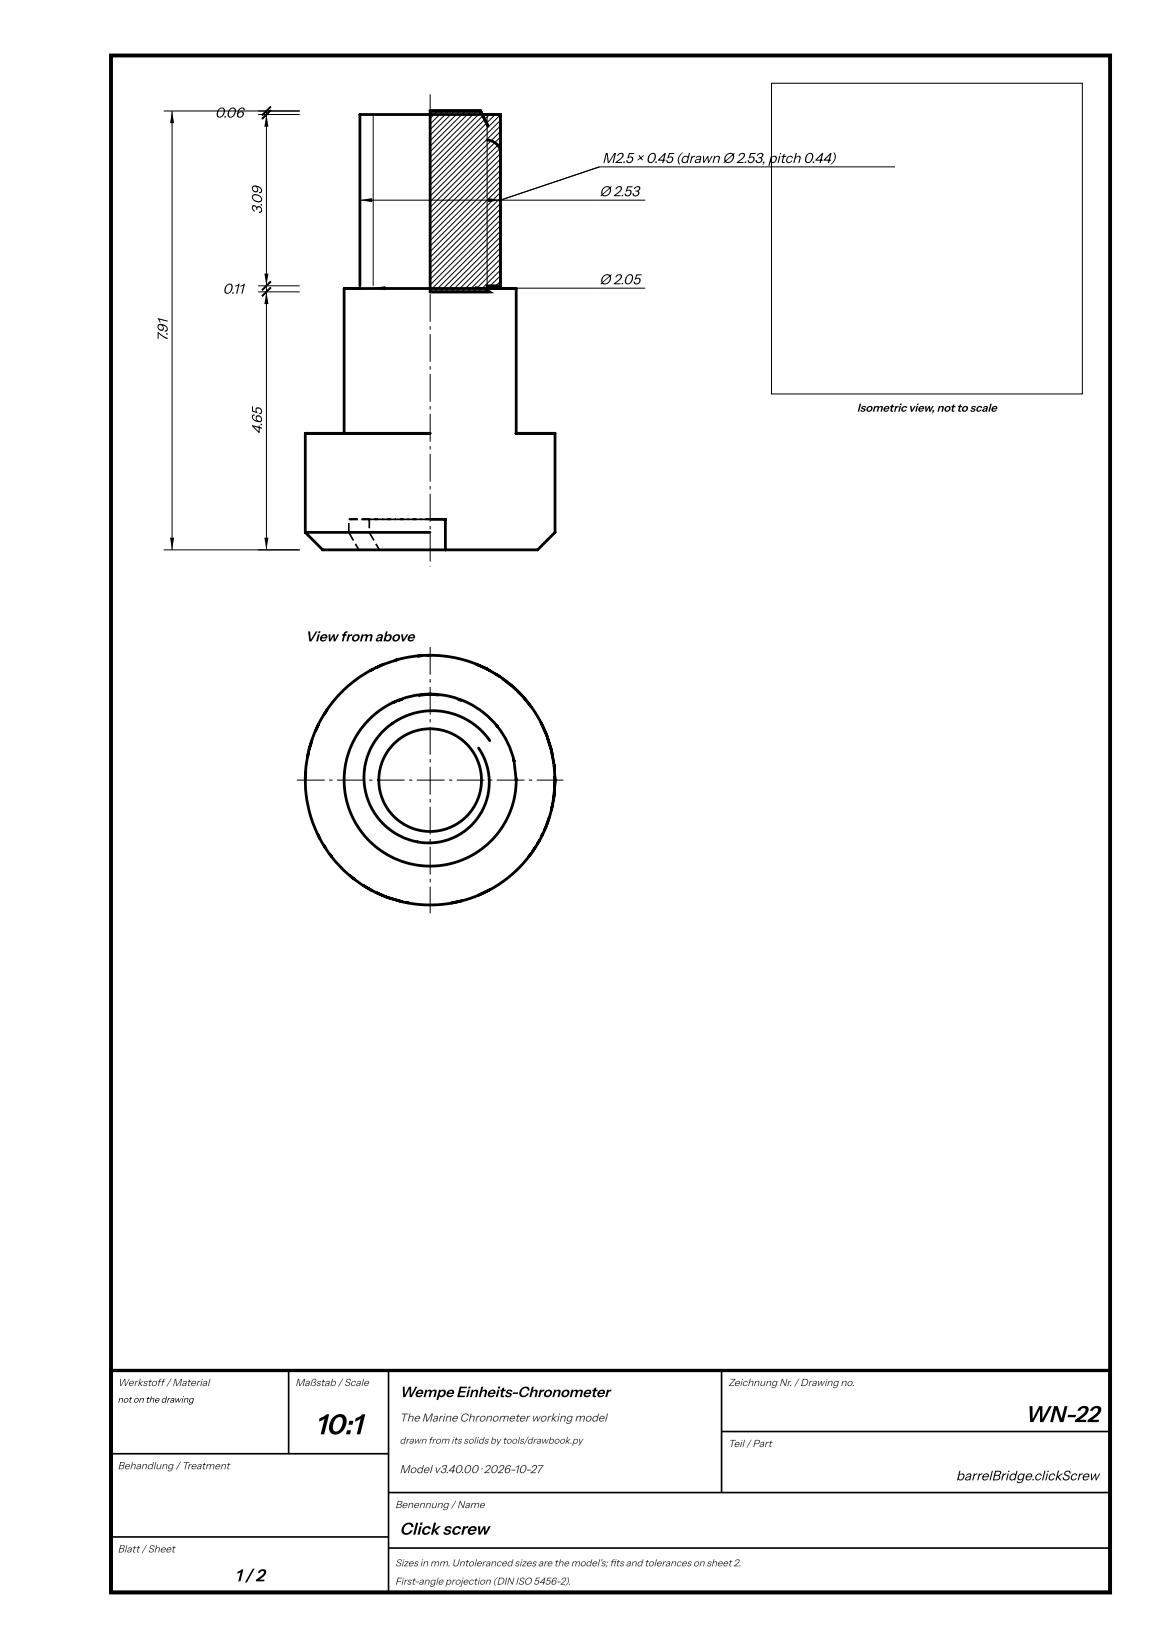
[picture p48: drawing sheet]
<svg xmlns="http://www.w3.org/2000/svg" width="210mm" height="297mm" viewBox="0 0 210 297" stroke-linecap="round" stroke-linejoin="round" font-family="sans-serif">
<defs><g id="words">
<text font-size="5.2" x="56.8" y="258.5">10:1</text>
<text font-size="4.1" x="184.6" y="256.3">WN-22</text>
<g font-size="3.1">
<text x="72" y="276.6">Click screw</text>
<text x="42.3" y="285">1 / 2</text>
</g>
<text font-size="2.7" x="72" y="251.8">Wempe Einheits-Chronometer</text>
<g font-size="2.6">
<text x="38.7" y="21.2">0.06</text>
<text x="108.5" y="29.4">M2.5 × 0.45 (drawn Ø 2.53, p</text>
<text x="139.9" y="29.4">itch 0.44)</text>
<text x="108" y="35.4">Ø 2.53</text>
<text x="47.2" y="38.6" transform="rotate(-90 47.2 38.6)">3.09</text>
<text x="40.1" y="52.9">0.11</text>
<text x="108" y="51.2">Ø 2.05</text>
<text x="30.2" y="61.5" transform="rotate(-90 30.2 61.5)">7.91</text>
<text x="47.2" y="78.3" transform="rotate(-90 47.2 78.3)">4.65</text>
<text x="55" y="115.6">View from above</text>
</g>
<text font-size="2.5" x="172.2" y="266.8">barrelBridge.clickScrew</text>
<text font-size="2.1" x="154.4" y="74.2">Isometric view, not to scale</text>
<g font-size="2.1" fill="#333">
<text x="72" y="256.2">The Marine Chronometer working model</text>
<text x="72" y="265.5">Model v3.40.00 · 2026-10-27</text>
</g>
<g font-size="1.9" fill="#333">
<text x="21.2" y="249.8">Werkstoff / Material</text>
<text x="53.2" y="249.8">Maßstab / Scale</text>
<text x="131.2" y="249.8">Zeichnung Nr. / Drawing no.</text>
<text x="131.2" y="260.8">Teil / Part</text>
<text x="21.2" y="264.8">Behandlung / Treatment</text>
<text x="71.2" y="271.8">Benennung / Name</text>
<text x="21.2" y="279.8">Blatt / Sheet</text>
</g>
<g font-size="1.8" fill="#333">
<text x="72" y="260.2">drawn from its solids by tools/drawbook.py</text>
<text x="71.2" y="282.3">Sizes in mm. Untoleranced sizes are the model's; fts and tolerances on sheet 2.</text>
<text x="71.2" y="285.6">First-angle projection (DIN ISO 5456-2).</text>
<text x="109.8" y="282.3">i</text>
</g>
<text font-size="1.6" x="21.2" y="252.8">not on the drawing</text>
</g></defs>
<g fill="#000">
<path d="M31 20l.4 2.2h-.8zM48.8 19.8l-1.6 1.6zM47.2 20.8l1.6-1.6zM48 20.6l.4 2.2h-.8zM64.8 36.1l2.2-.4v.7zM87.9 35.7l2.2 .4-2.2 .3zM90.2 36.1l17.8-6zM48.8 51.8l-1.6 1.6zM48.8 50.7l-1.6 1.6zM48 52.6l.4 2.2h-.8zM47.6 49.3h.8l-.4 2.2zM67.2 51.9l2.2-.3v.7z"/>
<path d="M85.6 51.6l2.2 .3-2.2 .4zM30.6 96.9h.8l-.4 2.2zM47.6 96.9h.8l-.4 2.2z"/>
<path d="M77.4 17h.2v5h-.2zM77.4 22.8h.2v.6h-.2zM77.4 24.2h.2v5h-.2zM77.4 30h.2v.6h-.2zM77.4 31.4h.2v5h-.2zM77.4 37.2h.2v.6h-.2zM77.4 38.6h.2v5h-.2zM77.4 44.4h.2v.6h-.2zM77.4 45.8h.2v5h-.2zM77.4 51.6h.2v.6h-.2zM77.4 53h.2v5h-.2zM77.4 58.8h.2v.6h-.2zM77.4 60.2h.2v5h-.2zM77.4 66h.2v.6h-.2zM77.4 67.4h.2v5h-.2zM77.4 73.2h.2v.6h-.2zM77.4 74.6h.2v5h-.2zM77.4 80.4h.2v.6h-.2zM77.4 81.8h.2v5h-.2zM77.4 87.6h.2v.6h-.2zM77.4 89h.2v5h-.2zM77.4 94.8h.2v.6h-.2zM77.4 96.2h.2v5h-.2zM77.4 102l.2 .1z"/>
<path d="M62.7 94.3h.3v1.6h-.3zM62.8 93.5h1.6v.3h-1.6zM65.1 93.5h1.4v.3h-1.4zM62.8 93.5h1.6v.3h-1.6zM65.1 93.5h1.6v.3h-1.6zM67.4 93.5h1.6v.3h-1.6zM69.7 93.5h1.6v.3h-1.6zM72 93.5h1.6v.3h-1.6zM74.3 93.5h1.6v.3h-1.6zM76.6 93.5h.8v.3h-.8zM66.4 93.6h.3v1.6h-.3zM66.5 93.5h1.6v.3h-1.6zM68.8 93.5h1.6v.3h-1.6zM71.1 93.5h1.6v.3h-1.6zM73.4 93.5h1.6v.3h-1.6zM75.7 93.5h1.6v.3h-1.6zM66.4 96.1l.3-.2 .8 1.4-.3 .2zM67.6 98.1l.3-.2 .5 1.1-.2 .1zM62.8 96.1l.2-.2 .8 1.4-.2 .2zM63.9 98.1l.3-.2 .5 1.1-.2 .1z"/>
<path d="M77.4 116.6h.2v5h-.2zM77.4 122.4h.2v.6h-.2zM77.4 123.8h.2v5h-.2zM77.4 129.6h.2v.6h-.2zM77.4 131h.2v5h-.2zM77.4 136.8h.2v.6h-.2zM77.4 138.2h.2v5h-.2zM77.4 144h.2v.6h-.2zM77.4 145.4h.2v5h-.2zM77.4 151.2h.2v.6h-.2zM77.4 152.6h.2v5h-.2zM77.4 158.4h.2v.6h-.2zM77.4 159.8h.2v4.8h-.2z"/>
<path d="M53.5 140.5h5v.2h-5zM59.3 140.5h.6v.2h-.6zM60.7 140.5h5v.2h-5zM66.5 140.5h.6v.2h-.6zM67.9 140.5h5v.2h-5zM73.7 140.5h.6v.2h-.6zM75.1 140.5h5v.2h-5zM80.9 140.5h.6v.2h-.6zM82.3 140.5h5v.2h-5zM88.1 140.5h.6v.2h-.6zM89.5 140.5h5v.2h-5zM95.3 140.5h.6v.2h-.6zM96.7 140.5h4.8v.2h-4.8z"/>
<circle cx="90.2" cy="36.1" r=".35"/>
</g>
<g fill="none" stroke="#000" stroke-width=".18">
<path d="M139 15h56v56h-56zM29.5 20h24.5M31 20v79.1M46.5 20.6h7.5M48 20v79.1M64.8 36.1h51.4M67.2 20.6v30.9M77.8 20l-.3 .3M78.8 20l-1.3 1.3M79.8 20l-2.3 2.3M80.8 20l-3.3 3.3M81.8 20l-4.3 4.3"/>
<path d="M82.8 20l-5.3 5.3M83.8 20l-6.3 6.3M84.8 20l-7.3 7.3M85.8 20l-8.3 8.3M86.7 20.2l-9.2 9.1M87.2 20.6l-9.7 9.7M87.8 20.6v30.9M88.2 20.6l-10.7 10.7M89.2 20.6l-11.7 11.7M90.2 20.7l-12.7 12.6M90.2 21.7l-12.7 12.6M90.2 22.7l-12.7 12.6"/>
<path d="M90.2 23.7l-12.7 12.6M90.2 24.7l-12.7 12.6M90.2 25.7l-12.7 12.6M90.2 26.7l-12.7 12.6M90.2 27.7l-12.7 12.6M90.2 28.7l-12.7 12.6M90.2 29.7l-12.7 12.6M90.2 30.7l-12.7 12.6M90.2 31.7l-12.7 12.6M90.2 32.7l-12.7 12.6M90.2 33.7l-12.7 12.6M90.2 34.7l-12.7 12.6"/>
<path d="M90.2 35.7l-12.7 12.6M90.2 36.7l-12.7 12.6M90.2 37.7l-12.7 12.6M90.2 38.7l-12.7 12.6M90.2 39.7l-12.7 12.6M161.2 30.1h-53.2l-17.8 6M46.5 52.6h7.5M46.5 51.5h7.5M67.2 51.9h49M87.8 52.1l-.6 .5M90.2 40.7l-12 11.9M90.2 41.7l-11 10.9"/>
<path d="M90.2 42.7l-10 9.9M90.2 43.7l-9 8.9M90.2 44.7l-8 7.9M90.2 45.7l-7 6.9M90.2 46.7l-6 5.9M90.2 47.7l-5 4.9M90.2 48.7l-4 3.9M90.2 49.7l-1.9 1.8M90.2 50.7l-.9 .8M29.5 99.1h24.5"/>
</g>
<g fill="none" stroke="#000" stroke-width=".5">
<path d="M77.5 20h9.1l.3 .6h3.3v30.9h-2.4v.9l.4 .2h-10.7zM77.5 20h9.1l1.3 2.7M87.8 25.2a2.82 2.82 0 0 1 2.4 1.7M64.8 51.5v-30.9h25.4v30.9M77.5 52.6h10.7M62 78.1v-26.1h31v26.1M77.5 78.1h-22.5v17.9M92.9 78.1h7.1v17.9l-3.2 3.1h-19.2M55 96l3.1 3.1h19.3M55 96h22.5M77.5 93.6h2.7v5.5M69 119.8a22.5 22.5 0 0 0-13.3 15.3"/>
<path d="M69 119.8l-1.2 .6M75.9 118.2h-.7M77.1 118.1a22.4 22.4 0 0 0-5.5 .8l-2.6 .9M77.1 118.1a22.5 22.5 0 0 1 10.6 2.4M77.1 118.1h.4M85.8 119.7l1.9 .8M55.1 139.1l-.1 1.2M55.6 135.5l-.2 .9M55.7 135.1a22.5 22.5 0 0 0 1.9 16M56.2 133.5l-.5 1.6M57.4 130.6l-.5 1M58.9 128l-.5 .8"/>
<path d="M67.2 120.6l-.5 .2M70.8 126.6a15.5 15.5 0 0 0-1.5 27.1 15.5 15.5 0 0 0 23.7-13.1M71.2 126.5l-.4 .1M72.4 126.1l-.7 .2M77.5 125.1a15.3 15.3 0 0 0-6.7 1.5M77.5 125.1a15.5 15.5 0 0 1 12.1 5.8M77.5 125.1l1.5 .2M77.5 125.1l-2 .2M82.6 126.1l.5 .1M87.7 120.5l2.4 1.4 2.2 1.7M88.2 133.5a12.5 12.5 0 0 0-13-5.1 12.5 12.5 0 0 0-9.5 10.3 11.6 11.6 0 0 0 5 11.2 11.6 11.6 0 0 0 12.3 .4 10.9 10.9 0 0 0 3.2-15.5M89.4 130.8l.2 .1"/>
<path d="M89.6 130.9a15.3 15.3 0 0 1 3 6.2M90.6 122.4l1.7 1.2M92.3 123.6a22.5 22.5 0 0 1 6.2 9M92.4 123.8l.5 .5M92.5 136.9l.1 .2M92.6 137.1l.4 3.5M93.3 124.6l.8 .8M94.4 125.7l1.3 1.7M97.5 130.3l1 2.3M98.5 132.6l.8 2.6 .5 2.7M99.8 137.9a22.5 22.5 0 0 1-.2 6.7l-.5 2.3-.9 2.5-1 2.1-1.4 2.2-1.5 1.8-1.6 1.7-1.8 1.5-2.3 1.4-2.1 1.1-2.2 .8-2.2 .6-2.6 .4-2.4 .1-2.6-.2-2-.4-2.7-.8M99.8 137.9l.1 .7"/>
<path d="M57.3 150.5l.3 .6M57.6 151.1a22.5 22.5 0 0 0 12.2 10.6M58.3 152.3l.3 .4M59.5 154l.3 .4M63.1 157.8l.7 .6M65.5 159.6l1.6 .9M93 140.3v.3M95.7 153.8l-.4 .5M96.5 152.6l-.5 .8M97.2 151.5l-.4 .5M97.8 150.2l-.2 .4M98.4 149l-.3 .6"/>
<path d="M98.9 147.4l-.4 1.1M99.6 144.8l-.3 1.1M99.8 143.7l-.2 .6M67.7 160.8l2.1 .9M73.1 162.6l.5 .1M83.1 162.4l-1.8 .3M88.3 160.3l-2.1 1"/>
<circle cx="77.5" cy="140.6" r="9.2"/>
</g>
<path d="M48.8 19.8l-1.6 1.6M48.8 19.2l-1.6 1.6M48.8 51.8l-1.6 1.6M48.8 50.7l-1.6 1.6" fill="none" stroke="#000" stroke-width=".35"/>
<path d="M20 10h180v277h-180z" fill="none" stroke="#000" stroke-width=".7" stroke-linecap="butt"/>
<path d="M20 247h180v40h-180z" fill="none" stroke="#000" stroke-width=".6"/>
<path d="M52 247v15M70 247v40M130 247v22M130 258h70M20 262h50M20 277h50M70 269h130M70 279h130" fill="none" stroke="#000" stroke-width=".3"/>
<use href="#words"/>
</svg>
